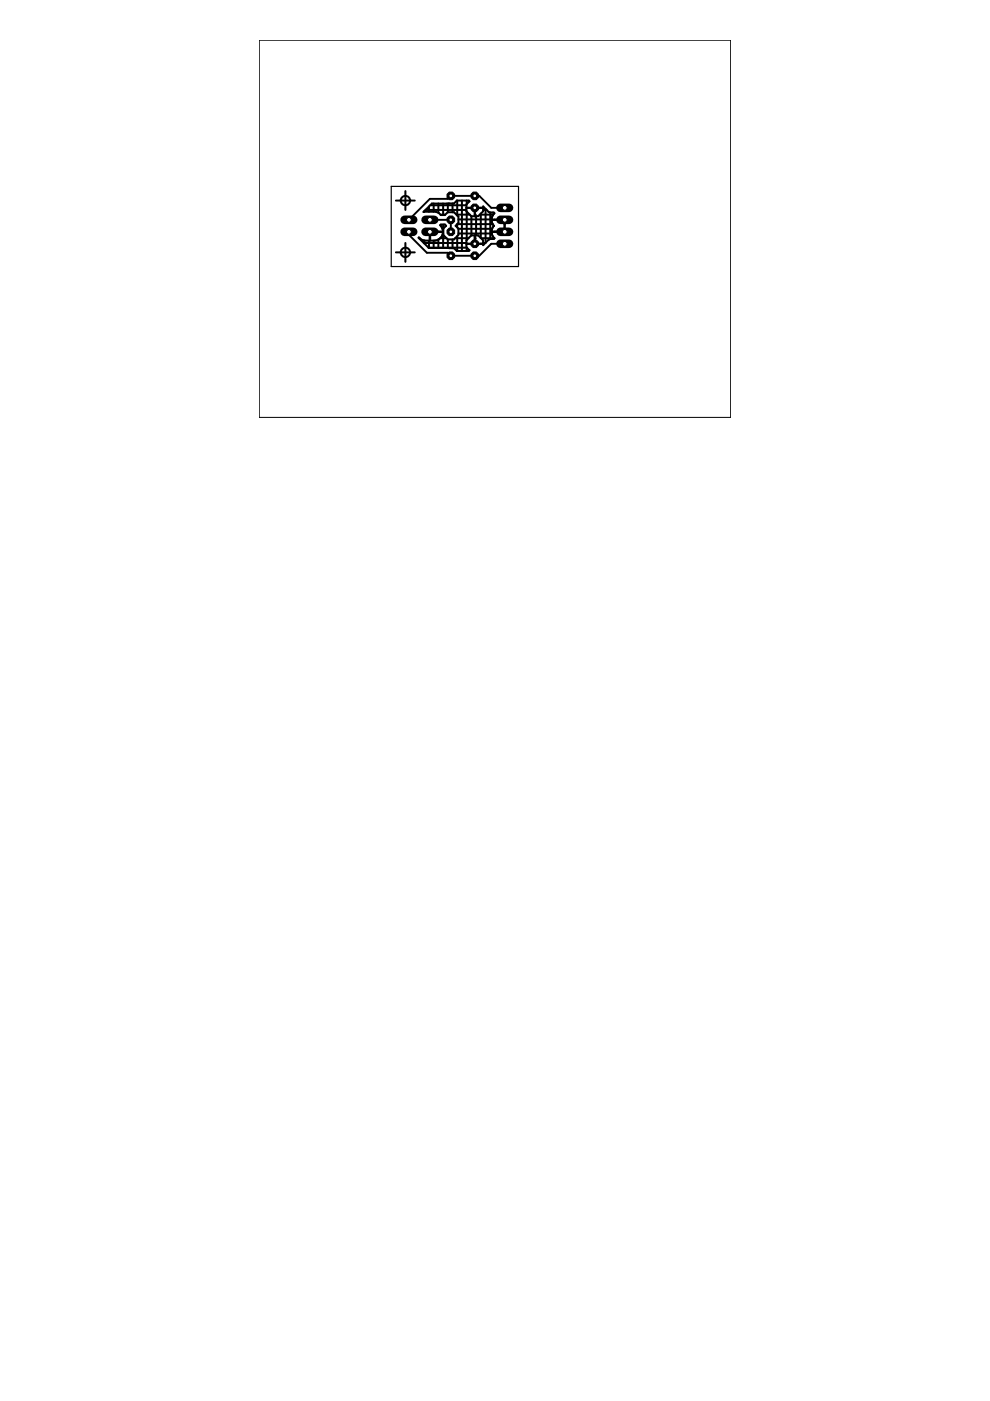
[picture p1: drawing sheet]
<svg xmlns="http://www.w3.org/2000/svg" width="210mm" height="297mm" viewBox="0 0 210 297" stroke-linecap="round" stroke-linejoin="round" font-family="sans-serif">
<g fill="#000" stroke="#000" stroke-width=".4">
<path d="M86.7 46.6l4.4-4.4zM86.7 49.1v.7zM86.7 49.8l3.8 3.8zM90.5 53.6h4.5zM91.1 46.6h4.5zM91.1 42.2h3.9zM95 42.2l.6-.7zM95 53.6l.6 .6zM95.6 46.6v2.5zM95.6 41.5h4.7zM95.6 54.2h5.1zM100.3 41.5h.4z"/>
<path d="M100.7 41.5h.9zM100.7 54.2h.9zM101.6 41.5l2.6 2.6zM101.6 54.2l2.6-2.5zM104.2 44.1h2.8zM104.2 51.7h2.8z"/>
</g>
<g fill="#000" stroke="#000" stroke-width=".42">
<path d="M88.8 50.4l.2 .1zM89 50.5l.2 .2zM89.2 50.7l.2 .1zM89.4 50.8l.2 .1zM89.6 50.9l.3 .1zM89.8 44.9l1.8-1.7zM89.9 51.5h9zM89.9 51h.2zM89.8 44.9h.1zM90 51v.6zM90 44.8v.1zM90.1 51h1z"/>
<path d="M90.2 44.5h8.7zM90.8 52.5h8.2zM88.8 50.4l2.1 2.2zM91 51v1.6zM91 43.8v1.1zM91.1 49.2v1.8zM91.2 49.2v1.8zM91.2 51h1zM91.2 49.1h2.7zM91.2 43.5h7.7zM91.6 43.2h3.2zM91.9 51v1.6z"/>
<path d="M91.9 43.2v1.7zM92.2 51h.2zM89.9 44.9h2.5zM92.4 51l.3-.1zM92.7 50.9l.2-.1zM92.9 50.8l.2-.1zM92.9 50.8v1.8zM92.9 43.2v1.9zM92.4 44.9l.6 .2zM93.1 50.7l.2-.2zM93.3 50.5l.2-.1zM93.3 47.8l.2-.2z"/>
<path d="M93.3 50.5h1.4zM93.4 45.5h1zM93.6 50.2l-.1 .2zM93.3 47.8l.2 .1zM93.5 47.6h.8zM93 45.1l.5 .5zM93.7 50l-.1 .2zM93.5 47.9l.1 .2zM93.8 49.7l-.1 .3zM93.6 48.1l.1 .2zM93.8 48.5h.2zM93.9 49.5l-.1 .2z"/>
<path d="M93.7 48.3l.1 .2zM93.9 49.3v.2zM93.8 48.5l.1 .3zM91.2 49.2h2.7zM93.9 48.8v.2zM94 47.6v5zM94 43.2v2.4zM94 48.5v1.3zM94 49.8l.9 1zM94.3 47.6l.3 .3zM93.5 45.6h.8zM94 48.5l.6-.6z"/>
<path d="M90.9 52.6h3.9zM94.8 43.2h.3zM94.9 50.8h1.4zM94.3 45.6l.6-.6zM95 50.8v1.8zM95 43.2v1.8zM94.8 52.6h.3zM95.2 43.1h1.1zM95.9 50.8v1.8zM95.9 43.1v1.9zM95.2 52.6h1.1zM97.2 49.8l-.9 1z"/>
<path d="M94.9 45h1.4zM96.9 42.5l-.6 .6zM96.5 50.5h2.8zM97.2 47.3l-.6 .6zM96.8 45.5h2.8zM96.3 52.6l.6 .6zM96.9 42.5h2.5zM96.9 50.1v3.1zM96.9 47.5v.7zM96.9 42.5v3.2zM97 47.5h7.5zM97.2 48.5v1.3z"/>
<path d="M96.6 47.9l.6 .6zM97.2 45.9v1.4zM96.3 45l.9 .9zM97.2 49.5h7.1zM97.2 48.5h7.1zM97.2 46.5h7zM97.9 42.5v10.7zM98.9 50.9v.8zM98.9 51.7h1.8zM98.9 51.7v.7zM98.9 52.4l.6 .7zM98.9 43.3v.8z"/>
<path d="M98.9 44.1h1.8zM98.9 44.1v.7zM98.9 44.8l1 1zM99 52.5v.7zM99 44.9v6zM99 42.5v.8zM96.9 53.2h2.5zM99.4 42.5l.1 .2zM99.4 53.2l.1-.1zM98.9 43.3l.6-.6zM99.9 49.9l-1 1zM99.9 45.8h.8z"/>
<path d="M99.9 45.8v4.1zM100.7 44.1h1.7zM100.7 51.7h1.7zM100.7 49.9v1.8zM99.9 49.9h.8zM100.7 44.1v1.7zM100.7 45.8h.7zM100.9 45.8v4.1zM100.7 49.9h.7zM101.4 45.8l1-1zM101.7 45.5h2.9zM101.9 45.3v5.2z"/>
<path d="M102 50.5h2.8zM102.4 50.9v.8zM101.4 49.9l1 1zM102.4 51.5h.5zM102.4 43.8v.3zM102.4 43.8l1.2 1.1zM102.4 51.7v.3zM102.4 44.1v.7zM102.4 44.5h.8zM103 44.3v7.2zM103.6 44.9l.3 .2zM103.6 50.8l-1.2 1.2z"/>
<path d="M103.9 45.1h.4zM103.6 50.8l.3-.1zM103.9 45.1v5.6zM104.2 46.5h2.8zM104.2 46.7l.1 .3zM104.2 49.1h2.8zM104.2 49.3l.1 .2zM104.3 46.2l-.1 .3zM104.3 47v.2zM104.3 48.8l-.1 .2zM104.3 49.5v.2zM104.3 46v.2z"/>
<path d="M104.3 47.2l.1 .2zM104.3 48.5v.3zM104.3 49.7l.1 .3zM104.3 45.1h.4zM103.9 50.7h.4zM104.4 45.8l-.1 .2zM104.4 47.4l.1 .2zM104.4 48.3l-.1 .2zM104.4 50l.1 .2zM104.5 45.6l-.1 .2zM104.5 47.6l.2 .2zM104.5 48.1l-.1 .2z"/>
<path d="M104.5 50.2l.2 .2zM104.7 45.1l.1 .1zM104.7 45.4l-.2 .2zM104.7 47.9l-.2 .2zM104.7 50.4l.1 .1zM104.3 50.7h.4zM104.8 45.2l-.1 .2zM104.8 50.5l-.1 .2zM104.2 46.7h2.8zM104.2 49.2h2.8zM107 48.5v.6zM107 46.7v1.8z"/>
<path d="M107 46.7v2.4z"/>
</g>
<g fill="#000">
<circle cx="99" cy="44.1" r=".21"/>
<circle cx="99" cy="51.7" r=".21"/>
<circle cx="99.9" cy="51.7" r=".21"/>
<circle cx="99.9" cy="44.1" r=".21"/>
<circle cx="100.7" cy="44.1" r=".21"/>
<circle cx="100.7" cy="50.5" r=".21"/>
<circle cx="100.7" cy="51.7" r=".21"/>
<circle cx="100.7" cy="51.5" r=".21"/>
<circle cx="100.7" cy="41.5" r=".2"/>
<circle cx="100.7" cy="45.5" r=".21"/>
<circle cx="100.7" cy="44.5" r=".21"/>
<circle cx="100.9" cy="51.7" r=".21"/>
<circle cx="100.9" cy="44.1" r=".21"/>
<circle cx="101.9" cy="44.1" r=".21"/>
<circle cx="101.9" cy="51.7" r=".21"/>
</g>
<circle cx="95.6" cy="49.1" r=".87" fill="#000" stroke="#000" stroke-width=".21"/>
<circle cx="95.6" cy="49.1" r=".4" fill="#fff" stroke="#000" stroke-width=".21"/>
<circle cx="95.6" cy="54.2" r=".87" fill="#000" stroke="#000" stroke-width=".21"/>
<circle cx="95.6" cy="54.2" r=".4" fill="#fff" stroke="#000" stroke-width=".21"/>
<circle cx="95.6" cy="46.6" r=".87" fill="#000" stroke="#000" stroke-width=".21"/>
<circle cx="95.6" cy="46.6" r=".4" fill="#fff" stroke="#000" stroke-width=".21"/>
<circle cx="95.6" cy="41.5" r=".87" fill="#000" stroke="#000" stroke-width=".21"/>
<circle cx="95.6" cy="41.5" r=".4" fill="#fff" stroke="#000" stroke-width=".21"/>
<path d="M106.1 51.7h1.8z" fill="#000" stroke="#000" stroke-width="1.8"/>
<circle cx="107" cy="51.7" r=".51" fill="#fff" stroke="#000" stroke-width=".21"/>
<path d="M106.1 49.1h1.8z" fill="#000" stroke="#000" stroke-width="1.8"/>
<circle cx="107" cy="49.1" r=".51" fill="#fff" stroke="#000" stroke-width=".21"/>
<path d="M106.1 46.6h1.8z" fill="#000" stroke="#000" stroke-width="1.8"/>
<circle cx="107" cy="46.6" r=".51" fill="#fff" stroke="#000" stroke-width=".21"/>
<path d="M106.1 44.1h1.8z" fill="#000" stroke="#000" stroke-width="1.8"/>
<circle cx="107" cy="44.1" r=".51" fill="#fff" stroke="#000" stroke-width=".21"/>
<path d="M90.2 49.1h1.9z" fill="#000" stroke="#000" stroke-width="1.8"/>
<circle cx="91.1" cy="49.1" r=".51" fill="#fff" stroke="#000" stroke-width=".21"/>
<path d="M90.2 46.6h1.9z" fill="#000" stroke="#000" stroke-width="1.8"/>
<circle cx="91.1" cy="46.6" r=".51" fill="#fff" stroke="#000" stroke-width=".21"/>
<path d="M85.8 46.6h1.8z" fill="#000" stroke="#000" stroke-width="1.8"/>
<circle cx="86.7" cy="46.6" r=".51" fill="#fff" stroke="#000" stroke-width=".21"/>
<path d="M85.8 49.1h1.8z" fill="#000" stroke="#000" stroke-width="1.8"/>
<circle cx="86.7" cy="49.1" r=".51" fill="#fff" stroke="#000" stroke-width=".21"/>
<circle cx="100.7" cy="54.2" r=".87" fill="#000" stroke="#000" stroke-width=".21"/>
<circle cx="100.7" cy="54.2" r=".4" fill="#fff" stroke="#000" stroke-width=".21"/>
<circle cx="100.7" cy="51.7" r=".87" fill="#000" stroke="#000" stroke-width=".21"/>
<circle cx="100.7" cy="51.7" r=".4" fill="#fff" stroke="#000" stroke-width=".21"/>
<circle cx="100.7" cy="41.5" r=".87" fill="#000" stroke="#000" stroke-width=".21"/>
<circle cx="100.7" cy="41.5" r=".4" fill="#fff" stroke="#000" stroke-width=".21"/>
<circle cx="100.7" cy="44.1" r=".87" fill="#000" stroke="#000" stroke-width=".21"/>
<circle cx="100.7" cy="44.1" r=".4" fill="#fff" stroke="#000" stroke-width=".21"/>
<path d="M55 8.5v80zM55 8.5h99.9zM55 88.5h99.9zM154.9 8.5v80z" fill="#000" stroke="#000" stroke-width=".21"/>
<path d="M83 39.5h26.9zM109.9 39.5v17zM83 39.5v17zM83 56.5h26.9z" fill="#000" stroke="#000" stroke-width=".25"/>
<g fill="none" stroke="#000" stroke-width=".42">
<circle cx="86" cy="53.5" r=".99"/>
<circle cx="86" cy="42.5" r=".99"/>
</g>
<path d="M83.9 53.5h4zM83.9 42.5h4zM86 51.5v4zM86 40.5v4z" fill="#000" stroke="#000" stroke-width=".42"/>
</svg>
